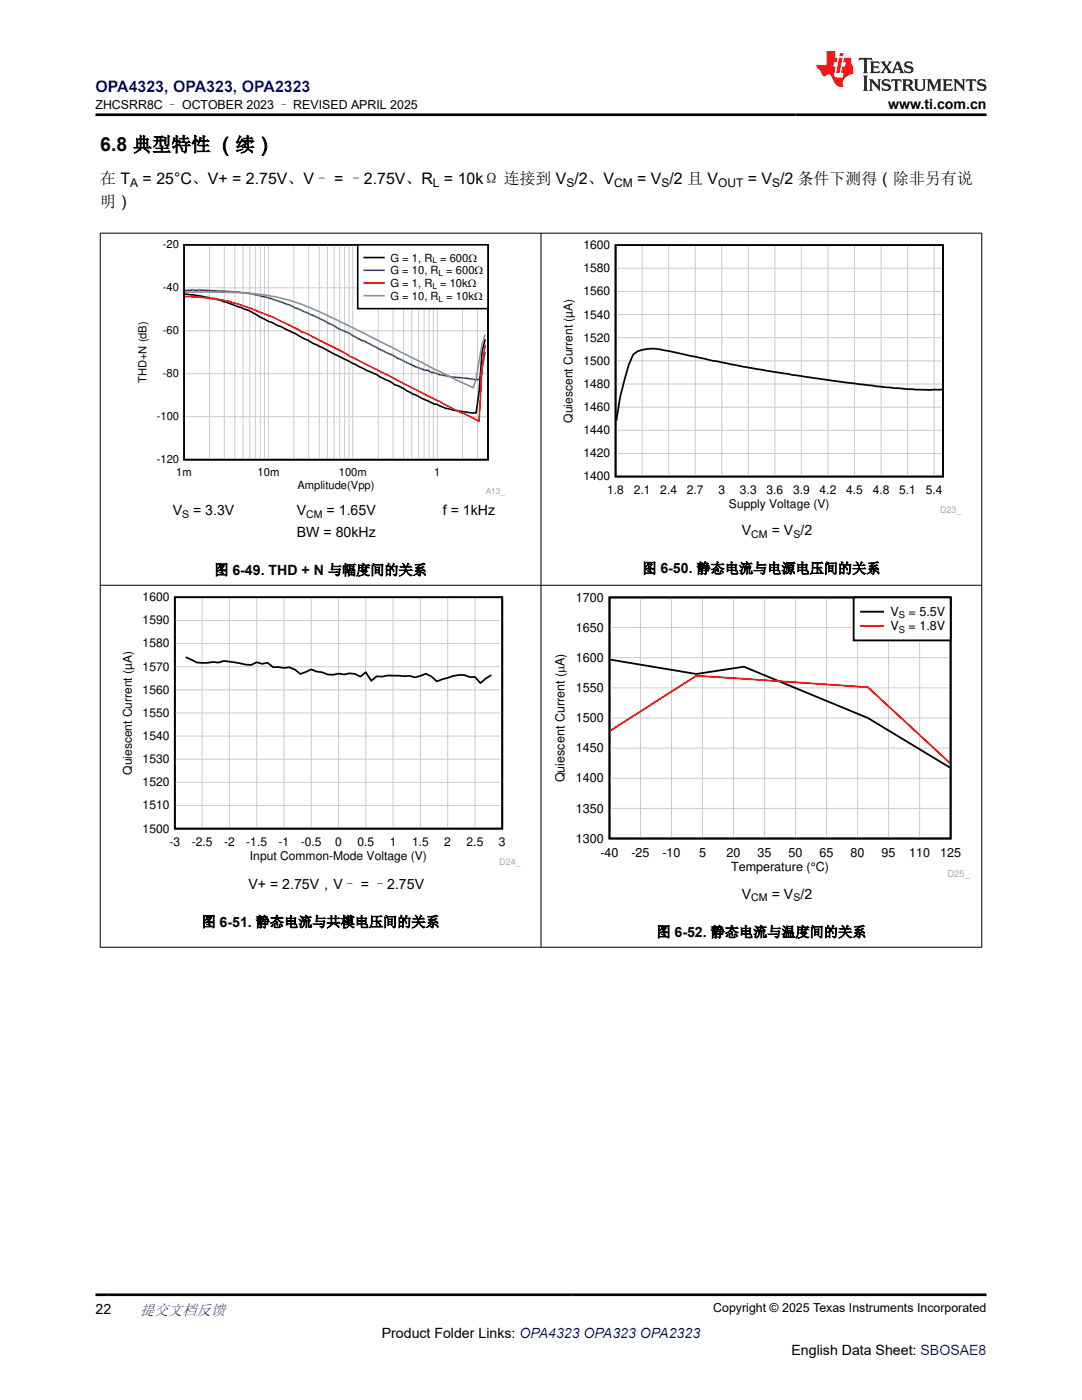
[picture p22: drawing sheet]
<svg xmlns="http://www.w3.org/2000/svg" width="216mm" height="279mm" viewBox="0 0 216 279" stroke-linecap="round" stroke-linejoin="round" font-family="sans-serif">
<defs><g id="words">
<text font-size="3.9" x="20" y="30.2">6.8 典型特性 （续）</text>
<text font-size="3.2" fill="#00f" x="19" y="18.3">OPA4323, OPA323, OPA2323</text>
<g font-size="3.2">
<text x="20" y="41.2">明）</text>
<text x="20" y="36.7">在 T</text>
<text x="28.5" y="36.7">= 25°C、V+ = 2.75V、V– = –2.75V、R = 10kΩ 连接到 V /2、V</text>
<text x="127.1" y="36.7">= V /2 且 V</text>
<text x="149.2" y="36.7">= V /2 条件下测得（除非另有说</text>
</g>
<text font-size="3" fill="#00f" x="27.9" y="262.4">提交文档反馈</text>
<g font-size="2.8">
<text x="177.2" y="21.7">www.ti.com.cn</text>
<text x="34.5" y="102.9">V</text>
<text x="38.5" y="102.9">= 3.3V</text>
<text x="59.2" y="102.9">V</text>
<text x="59.2" y="107.1">BW = 80kHz</text>
<text x="65.2" y="102.9">= 1.65V</text>
<text x="88.4" y="102.9">f = 1kHz</text>
<text x="148" y="106.8">V</text>
<text x="154" y="106.8">= V /2</text>
<text x="42.8" y="114.7">图 6-49. THD + N 与幅度间的关系</text>
<text x="128.2" y="114.4">图 6-50. 静态电流与电源电压间的关系</text>
<text x="49.6" y="177.3">V+ = 2.75V，V– = –2.75V</text>
<text x="148" y="179.3">V</text>
<text x="154" y="179.3">= V /2</text>
<text x="40.2" y="185">图 6-51. 静态电流与共模电压间的关系</text>
<text x="131" y="187">图 6-52. 静态电流与温度间的关系</text>
<text x="19" y="262.1">22</text>
<text x="76.2" y="266.9">Product Folder Links: OPA4323 OPA323 OPA2323</text>
<text x="157.9" y="270.3">English Data Sheet: SBOSAE8</text>
</g>
<g font-size="2.5">
<text x="19" y="21.8">ZHCSRR8C – OCTOBER 2023 – REVISED APRIL 2025</text>
<text x="114.9" y="120">1700</text>
<text x="177.7" y="123">V</text>
<text x="177.7" y="125.8">V</text>
<text x="181.3" y="123">= 5.5V</text>
<text x="181.3" y="125.8">= 1.8V</text>
<text x="114.9" y="126.1">1650</text>
<text x="114.9" y="132.1">1600</text>
<text x="114.9" y="138.1">1550</text>
<text x="114.9" y="144.1">1500</text>
<text x="114.9" y="150.1">1450</text>
<text x="112.6" y="156.1" transform="rotate(-90 112.6 156.1)">Quiescent Current (PA)</text>
<text x="114.9" y="156.1">1400</text>
<text x="114.9" y="162.2">1350</text>
<text x="114.9" y="168.2">1300</text>
<text x="119.8" y="171">-40</text>
<text x="126" y="171">-25</text>
<text x="132.2" y="171">-10</text>
<text x="139.5" y="171">5</text>
<text x="145" y="171">20</text>
<text x="145.9" y="173.9">Temperature (°C)</text>
<text x="151.2" y="171">35</text>
<text x="157.3" y="171">50</text>
<text x="163.5" y="171">65</text>
<text x="169.7" y="171">80</text>
<text x="175.9" y="171">95</text>
<text x="181.4" y="171">110</text>
<text x="187.6" y="171">125</text>
<text x="142.3" y="261.8">Copyright © 2025 Texas Instruments Incorporated</text>
</g>
<g font-size="2.4">
<text x="26" y="37.3">A</text>
<text x="86.4" y="37.3">L</text>
<text x="113" y="37.3">S</text>
<text x="122.6" y="37.3">CM</text>
<text x="132" y="37.3">S</text>
<text x="143.3" y="37.3">OUT</text>
<text x="154.1" y="37.3">S</text>
<text x="116.4" y="49.7">1600</text>
<text x="116.4" y="59">1560</text>
<text x="116.4" y="54.3">1580</text>
<text x="116.4" y="63.6">1540</text>
<text x="116.4" y="68.2">1520</text>
<text x="116.4" y="77.4">1480</text>
<text x="116.4" y="72.8">1500</text>
<text x="116.4" y="82">1460</text>
<text x="114.2" y="84.3" transform="rotate(-90 114.2 84.3)">Quiescent Current (µA)</text>
<text x="116.4" y="86.7">1440</text>
<text x="116.4" y="95.9">1400</text>
<text x="116.4" y="91.3">1420</text>
<text x="121.2" y="98.6">1.8</text>
<text x="126.5" y="98.6">2.1</text>
<text x="131.8" y="98.6">2.4</text>
<text x="137" y="98.6">2.7</text>
<text x="143.4" y="98.6">3</text>
<text x="145.5" y="101.4">Supply Voltage (V)</text>
<text x="147.7" y="98.6">3.3</text>
<text x="153" y="98.6">3.6</text>
<text x="158.2" y="98.6">3.9</text>
<text x="163.5" y="98.6">4.2</text>
<text x="168.8" y="98.6">4.5</text>
<text x="174.1" y="98.6">4.8</text>
<text x="179.4" y="98.6">5.1</text>
<text x="184.7" y="98.6">5.4</text>
<text x="28.5" y="120">1600</text>
<text x="28.5" y="124.6">1590</text>
<text x="28.5" y="129.2">1580</text>
<text x="28.5" y="133.8">1570</text>
<text x="28.5" y="143.1">1550</text>
<text x="28.5" y="138.5">1560</text>
<text x="28.5" y="147.7">1540</text>
<text x="26.3" y="154.6" transform="rotate(-90 26.3 154.6)">Quiescent Current (µA)</text>
<text x="28.5" y="152.3">1530</text>
<text x="28.5" y="161.5">1510</text>
<text x="28.5" y="156.9">1520</text>
<text x="28.5" y="166.2">1500</text>
<text x="33.8" y="168.9">-3</text>
<text x="38.2" y="168.9">-2.5</text>
<text x="44.7" y="168.9">-2</text>
<text x="49.1" y="168.9">-1.5</text>
<text x="49.9" y="171.6">Input Common-Mode Voltage (V)</text>
<text x="55.6" y="168.9">-1</text>
<text x="60" y="168.9">-0.5</text>
<text x="66.9" y="168.9">0</text>
<text x="71.3" y="168.9">0.5</text>
<text x="77.8" y="168.9">1</text>
<text x="82.2" y="168.9">1.5</text>
<text x="88.7" y="168.9">2</text>
<text x="93.1" y="168.9">2.5</text>
<text x="99.5" y="168.9">3</text>
</g>
<g font-size="2.2">
<text x="32.5" y="49.6">-20</text>
<text x="77.9" y="52.2">G = 1, R</text>
<text x="87.8" y="52.2">= 600:</text>
<text x="32.5" y="58.2">-40</text>
<text x="77.9" y="54.7">G = 10, R</text>
<text x="77.9" y="57.3">G = 1, R</text>
<text x="77.9" y="59.8">G = 10, R</text>
<text x="87.8" y="57.3">= 10k:</text>
<text x="89.1" y="54.7">= 600:</text>
<text x="89.1" y="59.8">= 10k:</text>
<text x="32.5" y="66.7">-60</text>
<text x="29.2" y="76.4" transform="rotate(-90 29.2 76.4)">THD+N (dB)</text>
<text x="32.5" y="75.3">-80</text>
<text x="31.3" y="83.9">-100</text>
<text x="31.3" y="92.5">-120</text>
<text x="35.2" y="95">1m</text>
<text x="51.4" y="95">10m</text>
<text x="67.6" y="95">100m</text>
<text x="86.6" y="95">1</text>
<text x="59.3" y="97.5">Amplitude(Vpp)</text>
</g>
<g font-size="2.1">
<text x="36.3" y="103.4">S</text>
<text x="61.1" y="103.4">CM</text>
<text x="149.9" y="107.3">CM</text>
<text x="158.3" y="107.3">S</text>
<text x="149.9" y="179.9">CM</text>
<text x="158.3" y="179.9">S</text>
</g>
<g font-size="1.9">
<text x="179.4" y="123.4">S</text>
<text x="179.4" y="126.2">S</text>
</g>
<text font-size="1.9" fill="#a8a8a8" x="189.1" y="175">D25_</text>
<g font-size="1.8" fill="#a8a8a8">
<text x="187.6" y="102.4">D23_</text>
<text x="99.6" y="172.7">D24_</text>
</g>
<g font-size="1.7">
<text x="86.3" y="52.6">L</text>
<text x="86.3" y="57.6">L</text>
<text x="87.5" y="55.1">L</text>
<text x="87.5" y="60.2">L</text>
</g>
<text font-size="1.7" fill="#a8a8a8" x="96.9" y="98.5">A13_</text>
</g></defs>
<path d="M36.7 48.9h60.7v42.8h-60.7zM36.9 58.7a32.8 32.8 0 0 1 10 2.3l.6 .2a30.8 30.8 0 0 1 6 2.9l5.5 2.5 3.6 2 10.8 5.4 1.8 .7 3.6 2.1 1.2 .5a46 46 0 0 0 10.2 4.5l3.6 .6h1.2l.6-4.2 .6-8.1 .6-2.4" fill="none" stroke="#000" stroke-width=".32"/>
<g fill="none" stroke="#cbcbcb" stroke-width=".2">
<path d="M36.7 57.4h60.7M41.8 48.9v42.8M44.8 48.9v42.8M46.9 48.9v42.8M48.5 48.9v42.8M49.8 48.9v42.8M51 48.9v42.8M51.9 48.9v42.8M52.8 48.9v42.8M53.6 48.9v42.8M58.6 48.9v42.8M61.6 48.9v42.8"/>
<path d="M63.7 48.9v42.8M65.3 48.9v42.8M66.7 48.9v42.8M67.8 48.9v42.8M68.8 48.9v42.8M69.6 48.9v42.8M70.4 48.9v42.8M75.5 48.9v42.8M78.4 48.9v42.8M80.5 48.9v42.8M82.2 48.9v42.8M83.5 48.9v42.8"/>
<path d="M84.6 48.9v42.8M85.6 48.9v42.8M86.5 48.9v42.8M87.2 48.9v42.8M92.3 48.9v42.8M95.3 48.9v42.8M36.7 74.6h60.7M36.7 66h60.7M36.7 83.2h60.7"/>
</g>
<path d="M36.9 58a81.4 81.4 0 0 1 13 .6 54.9 54.9 0 0 1 12.7 4.4l3.6 1.8 1.2 .7 2.4 1 1.8 1.1 6.6 3.2 1.2 .7 3.6 1.7 1.8 .7h.6l.6 .4a44.3 44.3 0 0 0 9.6 1.5l.6-2.3 .6-3.3" fill="none" stroke="#007f7f" stroke-width=".32"/>
<path d="M36.9 59.2a35.9 35.9 0 0 1 13.6 2.6 62.9 62.9 0 0 1 9.7 4.4l1.2 .4 7.2 3.7 1.2 .8 25.8 13 .6-10.8 .6-4.5" fill="none" stroke="#f00" stroke-width=".32"/>
<path d="M36.9 58.3h5.2a63.2 63.2 0 0 1 13.9 1.2 77.4 77.4 0 0 1 15.6 6.5l15 7.6 7.8 3.8 .6-1.8 1.2-6.9 .6-1.9" fill="none" stroke="#919191" stroke-width=".32"/>
<path d="M71.4 48.9h26v12.7h-26z" fill-rule="evenodd" fill="#fff"/>
<path d="M71.4 48.9h26v12.7h-26zM72.7 51.4h3.9" fill="none" stroke="#000" stroke-width=".32"/>
<path d="M72.7 53.9h3.9" fill="none" stroke="#007f7f" stroke-width=".32"/>
<path d="M72.7 56.5h3.9" fill="none" stroke="#f00" stroke-width=".32"/>
<path d="M72.7 59h3.9" fill="none" stroke="#919191" stroke-width=".32"/>
<path d="M111.9 48h80.1v54.7h-80.1z" fill-rule="evenodd" fill="#fff"/>
<path d="M122.8 48.9h65.4v46.2h-65.4zM188 77.7a122.3 122.3 0 0 1-18.4-1.3l-11.5-1.6-7-1.1-8.8-1.7-5.3-1.2a42.1 42.1 0 0 0-7.1-1.2 5.6 5.6 0 0 0-3.5 1.1l-.9 2.1-.9 3.1-.9 3.5-.7 4.6" fill="none" stroke="#000" stroke-width=".35"/>
<g fill="none" stroke="#cbcbcb" stroke-width=".2">
<path d="M122.8 58.2h65.4M122.8 53.5h65.4M128.1 48.9v46.2M133.4 48.9v46.2M138.7 48.9v46.2M144 48.9v46.2M149.3 48.9v46.2M154.6 48.9v46.2M159.9 48.9v46.2M165.2 48.9v46.2M170.5 48.9v46.2M175.8 48.9v46.2"/>
<path d="M181.1 48.9v46.2M186.4 48.9v46.2M122.8 76.6h65.4M122.8 72h65.4M122.8 67.4h65.4M122.8 62.8h65.4M122.8 90.5h65.4M122.8 85.9h65.4M122.8 81.3h65.4"/>
</g>
<path d="M24 118.2h80v54.8h-80z" fill-rule="evenodd" fill="#fff"/>
<path d="M34.9 119.2h65.3v46.2h-65.3zM37.1 131.1l2.1 1.1 1.1 .1 2.2-.2 1.1 .1 1.1-.3 5.4 .8 1.1-.5 1.1 .3 1.1-.2 1.1 .8 2.2 .2 1.1-.1 1 .4 1.1 .9 2.2-.9 3.3 1 1.1 .1 1.1-.3 1 .2 1.1-.2 1.1 .1 1.1 .5 1.1-.8 1.1 1.7 1.1-.9h1.1l1.1-.2 4.3 .1 1.1 .3 2.2-.7 1.1 .5 1.1 1 1-.4a10.9 10.9 0 0 1 4.4-.9l1.1 .4h1.1l1.1 1.2 1-.9 1.1-.7" fill="none" stroke="#000" stroke-width=".35"/>
<g fill="none" stroke="#cbcbcb" stroke-width=".2">
<path d="M40.3 119.2v46.2M45.8 119.2v46.2M51.2 119.2v46.2M56.7 119.2v46.2M62.1 119.2v46.2M67.6 119.2v46.2M73 119.2v46.2M78.4 119.2v46.2M83.9 119.2v46.2M89.3 119.2v46.2M94.8 119.2v46.2M34.9 137.7h65.3"/>
<path d="M34.9 133h65.3M34.9 128.4h65.3M34.9 123.8h65.3M34.9 156.1h65.3M34.9 151.5h65.3M34.9 146.9h65.3M34.9 142.3h65.3M34.9 160.8h65.3"/>
</g>
<path d="M110.3 118.2h83.3v57.1h-83.3z" fill-rule="evenodd" fill="#fff"/>
<path d="M121.6 119.2h68.1v48.1h-68.1zM121.8 131.6l17.1 2.9 9.5-1.4 24.8 10.2 16.3 9.9" fill="none" stroke="#000" stroke-width=".36"/>
<g fill="none" stroke="#cbcbcb" stroke-width=".2">
<path d="M127.8 119.2v48.2M134 119.2v48.2M140.2 119.2v48.2M146.4 119.2v48.2M152.6 119.2v48.2M158.7 119.2v48.2M164.9 119.2v48.2M171.1 119.2v48.2M177.3 119.2v48.2M183.5 119.2v48.2M121.6 137.3h68.1M121.6 131.3h68.1"/>
<path d="M121.6 125.2h68.1M121.6 155.3h68.1M121.6 149.3h68.1M121.6 143.3h68.1M121.6 161.3h68.1"/>
</g>
<path d="M121.8 145.8l17.1-10.9 34.3 2.3 16.3 15.1" fill="none" stroke="#f00" stroke-width=".36"/>
<path d="M170.3 119.2h19.4v8.6h-19.4z" fill-rule="evenodd" fill="#fff"/>
<path d="M170.3 119.2h19.4v8.6h-19.4zM171.8 122.1h4.4" fill="none" stroke="#000" stroke-width=".36"/>
<path d="M171.8 124.9h4.4" fill="none" stroke="#f00" stroke-width=".36"/>
<path d="M19.9 46.5h176.1M20 46.5v142.6M107.9 46.5v142.6M195.9 46.5v142.6M19.9 116.8h176.1M19.9 189h176.1" fill="none" stroke="#000" stroke-width=".2"/>
<path d="M171.5 11.6l-.2 .5 .5-.2h.6v.1v2.2l-.2 .4h1l-.2-.4v-2.2v-.1h.5l.6 .2-.2-.5zM173.6 12.3l.2 .4v1.5l-.2 .4h1.9l.1-.6a1.08 1.08 0 0 1-1.3 .2v-.7h.6l.4 .2v-.7l-.4 .2h-.6v-.5l.2-.2a1 1 0 0 1 1 .3l-.1-.5zM175.7 12.3l.9 1.1-1 1.2h.9l-.2-.2 .5-.8 .4 .8-.2 .2h1.6l-.2-.2 .2-.5h.9l.1 .5-.1 .2h.9l-.2-.3-.8-2h-.5l-.9 2.2-.9-1.1 .9-1.1h-.8l.2 .2-.4 .6-.4-.6 .2-.2zM179 12.7l.4 1h-.7zM180.7 12.4a.65 .65 0 0 0-.2 .7 .65 .65 0 0 0 .6 .5l.6 .1 .1 .3a.79 .79 0 0 1-.7 .4 .79 .79 0 0 1-.7-.5l.1 .7 .2-.1a.93 .93 0 0 0 1.1 .1 .93 .93 0 0 0 .4-1 1.46 1.46 0 0 0-1.2-.6l-.1-.3a1.09 1.09 0 0 1 1.2 .2l-.2-.6-.1 .1-.5-.2zM172.2 15.1l.2 .4v2.2l-.2 .4h1l-.2-.4v-2.2l.2-.4zM173.4 15.8l.2 .4v1.5l-.2 .4h.8l-.3-.4 .1-1.3 1.6 1.8v-2l.2-.4h-.7l.1 .2 .1 1.1-1.2-1.3zM176.2 15.9a.65 .65 0 0 0-.2 .8 .65 .65 0 0 0 .6 .4l.6 .2 .1 .2a.79 .79 0 0 1-.7 .4 .79 .79 0 0 1-.7-.5l.1 .7 .2-.1a.93 .93 0 0 0 1.1 .1 .93 .93 0 0 0 .4-.9 1.46 1.46 0 0 0-1.2-.6l-.1-.4a1.09 1.09 0 0 1 1.2 .2l-.1-.6-.2 .1-.5-.1zM177.9 15.8l-.1 .6a.63 .63 0 0 1 .8-.3v1.6l-.3 .4h1l-.2-.4v-1.6a.66 .66 0 0 1 .8 .3l-.1-.6zM180 15.8l.2 .4v1.5l-.2 .4h1l-.2-.2-.1-.7h.5l.1 .2a.79 .79 0 0 0 1.2 .6l-1-.9a.61 .61 0 0 0 .6-.6 .61 .61 0 0 0-.5-.7zM180.8 16.1h.1a.47 .47 0 0 1 .5 .1 .47 .47 0 0 1 .1 .5l-.1 .1-.7 .1zM182.3 15.8l.2 .2a2.27 2.27 0 0 0 .4 2 1.04 1.04 0 0 0 1.7-.7v-1.3l.2-.2h-.8l.2 .4v1.1a.6 .6 0 0 1-.6 .6 .6 .6 0 0 1-.6-.6v-1.1l.3-.4zM184.9 15.8l.2 .4v1.5l-.2 .4h.8l-.3-.4v-1.4l.9 1.9 .9-1.9v1.4l-.3 .4h1l-.2-.4v-1.5l.2-.4h-.8l-.7 1.5-.6-1.5zM188.1 15.8l.2 .4v1.5l-.2 .4h1.9l.1-.6a1.09 1.09 0 0 1-1.3 .2v-.7h.6l.4 .2v-.6l-.4 .2h-.6v-.6l.2-.1a1.01 1.01 0 0 1 1 .3l-.1-.6zM190.2 15.8l.3 .4v1.5l-.3 .4h.8l-.2-.4v-1.3l1.6 1.8v-2l.2-.4h-.7l.2 .2v1.1l-1.2-1.3zM192.8 15.8l-.1 .6a.63 .63 0 0 1 .8-.3v1.6l-.3 .4h1l-.2-.4v-1.6a.66 .66 0 0 1 .8 .3l-.1-.6zM195.2 15.9a.65 .65 0 0 0-.2 .8 .65 .65 0 0 0 .6 .4l.6 .2 .2 .2a.79 .79 0 0 1-.7 .4 .79 .79 0 0 1-.7-.5l.1 .7 .2-.1a.93 .93 0 0 0 1 .1 .93 .93 0 0 0 .5-.9 1.46 1.46 0 0 0-1.3-.6v-.4a1.09 1.09 0 0 1 1.2 .2l-.2-.6-.2 .1-.5-.1z" fill="#231f20"/>
<path d="M164.9 10.2v2.8h-2l.1 .3 .8 1a.95 .95 0 0 0 1 .9 .59 .59 0 0 1 .5-.4 .59 .59 0 0 1 .5 .4l.4 .7a1.59 1.59 0 0 0 2.1 1.4 1.61 1.61 0 0 1 1-2.3l1-.3-.1-1.5a1.59 1.59 0 0 1-.3-1.7h-1.5l-.2 .9h.6l-.2 .9h-.5l-.2 1v.2l.4 .1-.1 .9h-.7a.73 .73 0 0 1-1-.7l.3-1.5h-.5l.1-.9h.5l.2-.9h-.5v-1.3zM167.4 11.5l-.6 3.1h.7l.6-3.1zM167.6 10.6l-.1 .6h.7l.1-.6z" fill="#ed1c24"/>
<path d="M19 22.9h177.8M19 258.4h177.8" fill="none" stroke="#000" stroke-width=".53"/>
<use href="#words"/>
</svg>
